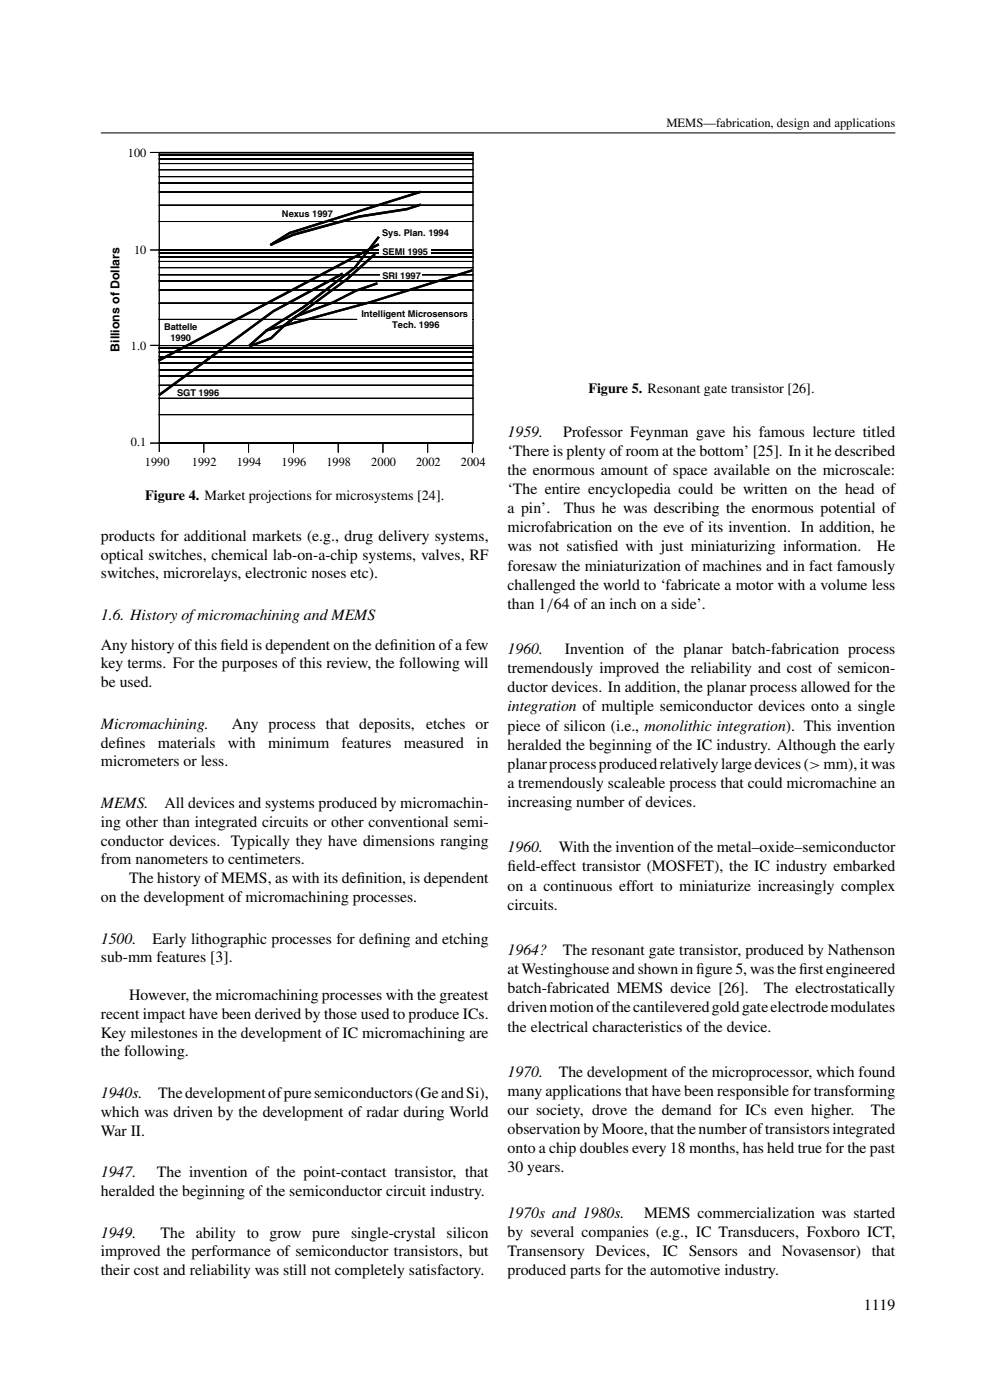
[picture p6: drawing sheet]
<svg xmlns="http://www.w3.org/2000/svg" width="210mm" height="297mm" viewBox="0 0 210 297" stroke-linecap="round" stroke-linejoin="round" font-family="sans-serif">
<defs><g id="words">
<g font-size="3.3">
<text x="107.5" y="92.6">1959.</text>
<text x="119.3" y="92.6">Professor Feynman gave his famous lecture titled</text>
<text x="107.5" y="96.6">‘There is plenty ofroom at the bottom’ [25]. In it he described</text>
<text x="107.5" y="100.7">the enormous amount of space available on the microscale:</text>
<text x="107.5" y="104.7">‘The entire encyclopedia could be written on the head of</text>
<text x="107.5" y="108.8">a pin’.</text>
<text x="107.5" y="112.8">microfabrication on the eve of its invention. In addition, he</text>
<text x="119.4" y="108.8">Thus he was describing the enormous potential of</text>
<text x="21.4" y="114.6">products for additional markets (e.g., drug delivery systems,</text>
<text x="21.4" y="118.6">optical switches, chemical lab-on-a-chip systems, valves, RF</text>
<text x="107.5" y="116.9">was not satisf</text>
<text x="125.9" y="116.9">ied with just miniaturizing information.</text>
<text x="185.8" y="116.9">He</text>
<text x="21.4" y="122.6">switches, microrelays, electronic noses etc).</text>
<text x="107.5" y="120.9">foresaw the miniaturization of machines and in fact famously</text>
<text x="107.5" y="124.9">challenged the world to ‘fabricate a motor with a volume less</text>
<text x="21.4" y="131.4">1.6. History ofmicromachining and MEMS</text>
<text x="107.5" y="129">than 1/64 of an inch on a side’.</text>
<text x="21.4" y="137.7">Any history ofthis f</text>
<text x="46.7" y="137.7">ield is dependent on the def</text>
<text x="82.6" y="137.7">inition ofa few</text>
<text x="21.4" y="141.6">key terms. For the purposes of this review, the following will</text>
<text x="107.5" y="138.6">1960.</text>
<text x="107.5" y="142.7">tremendously improved the reliability and cost of semicon-</text>
<text x="119.7" y="138.6">Invention of the planar batch-fabrication process</text>
<text x="21.4" y="145.6">be used.</text>
<text x="107.5" y="146.7">ductor devices. In addition, the planar process allowed for the</text>
<text x="21.4" y="154.4">Micromachining.</text>
<text x="49.1" y="154.4">Any process that deposits,</text>
<text x="90.3" y="154.4">etches or</text>
<text x="107.5" y="150.8">integration of multiple semiconductor devices onto a single</text>
<text x="107.5" y="154.8">piece of silicon (i.e., monolithic integration). This invention</text>
<text x="21.4" y="158.4">def</text>
<text x="24.5" y="158.4">ines</text>
<text x="33.4" y="158.4">materials</text>
<text x="48.2" y="158.4">with</text>
<text x="56.8" y="158.4">minimum</text>
<text x="72.4" y="158.4">features</text>
<text x="85.5" y="158.4">measured</text>
<text x="100.9" y="158.4">in</text>
<text x="107.5" y="158.9">heralded the beginning of the IC industry. Although the early</text>
<text x="21.4" y="162.4">micrometers or less.</text>
<text x="107.5" y="166.9">a tremendously scaleable process that could micromachine an</text>
<text x="107.5" y="162.9">planarprocessproducedrelativelylargedevices(&gt;mm),itwas</text>
<text x="21.4" y="171.2">MEMS.</text>
<text x="34.8" y="171.2">All devices and systems produced by micromachin-</text>
<text x="107.5" y="171">increasing number of devices.</text>
<text x="21.4" y="175.2">ing other than integrated circuits or other conventional semi-</text>
<text x="21.4" y="179.2">conductor devices. Typically they have dimensions ranging</text>
<text x="21.4" y="183.2">from nanometers to centimeters.</text>
<text x="107.5" y="180.6">1960.</text>
<text x="107.5" y="184.7">f</text>
<text x="107.5" y="184.7">ield-effect transistor (MOSFET), the IC industry embarked</text>
<text x="118.4" y="180.6">With the invention ofthe metal–oxide–semiconductor</text>
<text x="21.4" y="191.2">on the development of micromachining processes.</text>
<text x="27.4" y="187.2">The history of MEMS, as with its def</text>
<text x="75.6" y="187.2">inition, is dependent</text>
<text x="107.5" y="188.7">on a continuous effort to miniaturize increasingly complex</text>
<text x="107.5" y="192.8">circuits.</text>
<text x="21.4" y="200">1500.</text>
<text x="21.4" y="204">sub-mm features [3].</text>
<text x="32.3" y="200">Early lithographic processes for def</text>
<text x="79.2" y="200">ining and etching</text>
<text x="107.5" y="202.4">1964?</text>
<text x="119.2" y="202.4">The resonant gate transistor, produced by Nathenson</text>
<text x="107.5" y="206.5">atWestinghouseandshowninf</text>
<text x="147.4" y="206.5">igure5, wasthef</text>
<text x="169.2" y="206.5">irstengineered</text>
<text x="21.4" y="215.9">recent impact have been derived by those used to produce ICs.</text>
<text x="27.4" y="211.9">However, the micromachining processes with the greatest</text>
<text x="107.5" y="210.5">batch-fabricated MEMS device [26].</text>
<text x="107.5" y="214.5">drivenmotionofthecantileveredgoldgateelectrodemodulates</text>
<text x="161.8" y="210.5">The electrostatically</text>
<text x="21.4" y="219.9">Key milestones in the development of IC micromachining are</text>
<text x="107.5" y="218.6">the electrical characteristics of the device.</text>
<text x="21.4" y="223.9">the following.</text>
<text x="21.4" y="232.7">1940s.</text>
<text x="33.5" y="232.7">Thedevelopmentofpuresemiconductors(GeandSi),</text>
<text x="107.5" y="228.2">1970.</text>
<text x="107.5" y="232.3">many applications that have been responsible for transforming</text>
<text x="118.4" y="228.2">The development of the microprocessor, which found</text>
<text x="21.4" y="236.7">which was driven by the development of radar during World</text>
<text x="107.5" y="236.3">our society, drove the demand for ICs even higher.</text>
<text x="184.5" y="236.3">The</text>
<text x="21.4" y="240.7">War II.</text>
<text x="107.5" y="240.4">observationbyMoore, thatthenumberoftransistorsintegrated</text>
<text x="107.5" y="244.4">onto a chip doubles every 18 months, has held true for the past</text>
<text x="21.4" y="249.5">1947.</text>
<text x="33.2" y="249.5">The invention of the point-contact transistor, that</text>
<text x="107.5" y="248.5">30 years.</text>
<text x="21.4" y="253.5">heralded the beginning of the semiconductor circuit industry.</text>
<text x="21.4" y="262.3">1949.</text>
<text x="34" y="262.3">The ability to grow pure single-crystal silicon</text>
<text x="107.5" y="258.1">1970s and 1980s.</text>
<text x="107.5" y="262.1">by several companies (e.g., IC Transducers, Foxboro ICT,</text>
<text x="136.4" y="258.1">MEMS commercialization was started</text>
<text x="21.4" y="266.3">improved the performance of semiconductor transistors, but</text>
<text x="107.5" y="266.2">Transensory Devices,</text>
<text x="140.3" y="266.2">IC Sensors and Novasensor) that</text>
<text x="21.4" y="270.2">their cost and reliability was still not completely satisfactory.</text>
<text x="107.5" y="270.2">produced parts for the automotive industry.</text>
<text x="183" y="277.6">1119</text>
</g>
<g font-size="3">
<text x="124.6" y="83.4">Figure 5. Resonant gate transistor [26].</text>
<text x="30.8" y="105.9">Figure 4. Market projections for microsystems [24].</text>
</g>
<text font-size="2.7" x="141.2" y="26.9">MEMS—fabrication, design and applications</text>
<g font-size="2.6">
<text x="27.1" y="33.4">100</text>
<text x="28.4" y="53.7">10</text>
<text x="25.3" y="74.5" transform="rotate(-90 25.3 74.5)">Billions of Dollars</text>
<text x="27.7" y="74.1">1.0</text>
<text x="27.7" y="94.5">0.1</text>
<text x="30.7" y="98.8">1990</text>
<text x="40.7" y="98.8">1992</text>
<text x="50.1" y="98.8">1994</text>
<text x="59.7" y="98.8">1996</text>
<text x="69.1" y="98.8">1998</text>
<text x="78.7" y="98.8">2000</text>
<text x="88.1" y="98.8">2002</text>
<text x="97.6" y="98.8">2004</text>
</g>
<g font-size="2">
<text x="59.7" y="46">Nexus 1997</text>
<text x="80.9" y="50">Sys. Plan. 1994</text>
<text x="81" y="59.1">SRI 1997</text>
<text x="81" y="54.1">SEMI 1995</text>
<text x="34.7" y="70">Battelle</text>
<text x="76.5" y="67.2">Intelligent Microsensors</text>
<text x="83.1" y="69.5">Tech. 1996</text>
<text x="36.1" y="72.3">1990</text>
<text x="37.5" y="83.8">SGT 1996</text>
</g>
</g></defs>
<g fill="none" stroke="#000" stroke-width=".21">
<path d="M21.4 28.2h168.2M31.8 32.3h68.4M33.7 32.9h66.5M33.7 33.7h66.5M33.7 34.7h66.5M33.7 36h66.5M33.7 37.4h66.5M33.7 38.8h66.5M33.7 32.4h66.5v61.5h-66.5zM31.8 53h68.4M33.7 53.6h66.5M33.7 54.4h66.5"/>
<path d="M33.7 55.4h66.5M33.7 56.7h66.5M33.7 58.2h66.5M33.7 59.5h66.5M33.7 40.7h66.5M33.7 43.5h66.5M33.7 46.9h66.5M33.7 53.1h66.5M31.8 73.2h2M33.7 73.8h66.5M33.7 74.6h66.5M33.7 75.6h66.5"/>
<path d="M33.7 76.9h66.5M33.7 78.4h66.5M33.7 79.7h66.5M33.7 61.5h66.5M33.7 64.3h66.5M33.7 67.7h66.5M33.7 73.7h66.5M33.7 73.2h66.5M31.8 93.9h68.4M33.7 81.7h66.5M33.7 84.4h66.5M33.7 87.9h66.5"/>
<path d="M33.7 93.7v2M43.2 93.9v2M52.6 93.9v2M62.2 93.9v2M71.6 93.9v2M81.1 93.9v2M90.6 93.9v2M100.1 93.9v2"/>
</g>
<path d="M57.1 51.7l4.1-2.5 27.9-8.8 .1 .5-27.8 8.7-.1-.2 .1 .2-4 2.5zM57.2 51.7l4.9-2.2 13.9-3.9 10.3-1.6v.3l-.1-.3 2.9-.9 .1 .5-2.8 1-10.3 1.5v-.2l.1 .2-13.9 3.9-.1-.3 .1 .2-4.9 2.2zM33.4 76.2l46.7-24.6 .3 .4-46.7 24.7zM52.6 73.1l3.9-3.4 7.8-4.9 .2 .2-.2-.2 10.7-8.3 .1 .2-.2-.1 5.2-6.6 .3 .3-5.1 6.6-10.7 8.3-7.8 4.9-.2-.2 .2 .2-3.8 3.3zM52.7 73.2l4.6-1.8 .1 .2-.1-.1 3.2-3.1 12.7-9.3 .2 .1-.2-.1 6.1-5.5 .3 .4-6 5.4-12.8 9.4-.2-.2 .2 .2-3.3 3.1-4.6 1.7zM56.2 69.8l22.2-6 .1 .2-.1-.2 21.6-6.8 .1 .5-21.5 6.8-22.2 6zM59.9 68.9l2.7-2.1 7.7-2.9v.3v-.2l4.9-2.6 4.7-1.6 .1 .5-4.6 1.6-.1-.3 .1 .3-4.9 2.5-7.7 2.9-.1-.2 .1 .1-2.7 2.1zM33.5 83.5l24.3-17.8 14.7-7.9 .2 .4-14.6 7.9-.2-.2 .2 .2-24.3 17.9z" fill="#000"/>
<g fill="#fff">
<path d="M80.4 58.1h8.9v.4h-8.9z"/>
<path d="M80.3 52.7h11v.5h-11z"/>
<path d="M80.3 53.4h11v.5h-11z"/>
<path d="M74.8 67.4h25.3v.5h-25.3z"/>
</g>
<g fill="none" stroke="#000" stroke-width=".21">
<path d="M31.8 32.3h68.4M33.7 32.9h66.5M33.7 33.7h66.5M33.7 34.7h66.5M33.7 36h66.5M33.7 37.4h66.5M33.7 38.8h66.5M33.7 32.4h66.5v61.5h-66.5zM31.8 53h68.4M33.7 53.6h66.5M33.7 54.4h66.5M33.7 55.4h66.5"/>
<path d="M33.7 56.7h66.5M33.7 58.2h66.5M33.7 59.5h66.5M33.7 40.7h66.5M33.7 43.5h66.5M33.7 46.9h66.5M33.7 53.1h66.5M31.8 73.2h2M33.7 73.8h66.5M33.7 74.6h66.5M33.7 75.6h66.5M33.7 76.9h66.5"/>
<path d="M33.7 78.4h66.5M33.7 79.7h66.5M33.7 61.5h66.5M33.7 64.3h66.5M33.7 67.7h66.5M33.7 73.7h66.5M33.7 73.2h66.5M31.8 93.9h68.4M33.7 81.7h66.5M33.7 84.4h66.5M33.7 87.9h66.5M33.7 93.7v2"/>
<path d="M43.2 93.9v2M52.6 93.9v2M62.2 93.9v2M71.6 93.9v2M81.1 93.9v2M90.6 93.9v2M100.1 93.9v2"/>
</g>
<path d="M57.1 51.7l4.1-2.5 27.9-8.8 .1 .5-27.8 8.7-.1-.2 .1 .2-4 2.5zM57.2 51.7l4.9-2.2 13.9-3.9 10.3-1.6v.3l-.1-.3 2.9-.9 .1 .5-2.8 1-10.3 1.5v-.2l.1 .2-13.9 3.9-.1-.3 .1 .2-4.9 2.2zM33.4 76.2l46.7-24.6 .3 .4-46.7 24.7zM52.6 73.1l3.9-3.4 7.8-4.9 .2 .2-.2-.2 10.7-8.3 .1 .2-.2-.1 5.2-6.6 .3 .3-5.1 6.6-10.7 8.3-7.8 4.9-.2-.2 .2 .2-3.8 3.3zM52.7 73.2l4.6-1.8 .1 .2-.1-.1 3.2-3.1 12.7-9.3 .2 .1-.2-.1 6.1-5.5 .3 .4-6 5.4-12.8 9.4-.2-.2 .2 .2-3.3 3.1-4.6 1.7zM56.2 69.8l22.2-6 .1 .2-.1-.2 21.6-6.8 .1 .5-21.5 6.8-22.2 6zM59.9 68.9l2.7-2.1 7.7-2.9v.3v-.2l4.9-2.6 4.7-1.6 .1 .5-4.6 1.6-.1-.3 .1 .3-4.9 2.5-7.7 2.9-.1-.2 .1 .1-2.7 2.1zM33.5 83.5l24.3-17.8 14.7-7.9 .2 .4-14.6 7.9-.2-.2 .2 .2-24.3 17.9z" fill="#000"/>
<g fill="#fff">
<path d="M80.4 58.1h8.9v.4h-8.9z"/>
<path d="M80.3 52.7h11v.5h-11z"/>
<path d="M80.3 53.4h11v.5h-11z"/>
<path d="M75.7 65.4l24.3 .1v5.1l-24.3 .1z"/>
</g>
<use href="#words"/>
</svg>
